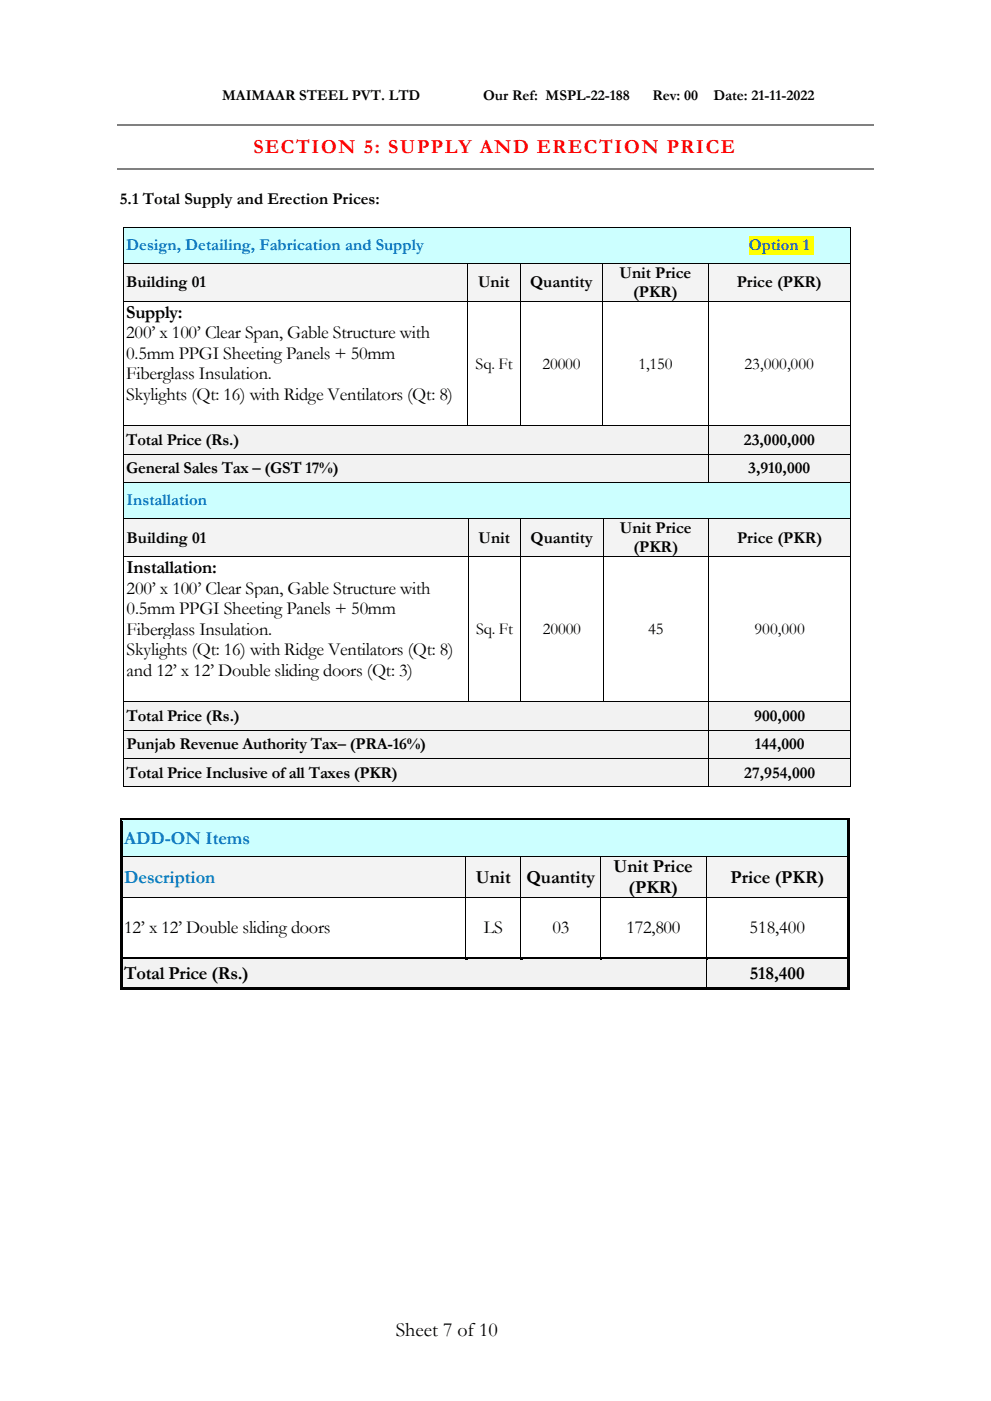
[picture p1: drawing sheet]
<svg xmlns="http://www.w3.org/2000/svg" width="210mm" height="297mm" viewBox="0 0 210 297" stroke-linecap="round" stroke-linejoin="round" font-family="sans-serif">
<defs><g id="words">
<text font-size="4.2" fill="#f00" x="53.7" y="32.4">SECTION 5: SUPPLY AND ERECTION PRICE</text>
<text font-size="4.2" x="83.9" y="283.2">Sheet 7 of10</text>
<g font-size="3.9">
<text x="26.8" y="67.3">Supply:</text>
<text x="26.8" y="71.7">200’ x 100’ Clear Span, Gable Structure with</text>
<text x="26.8" y="76">0.5mm PPGI Sheeting Panels + 50mm</text>
<text x="26.8" y="80.4">Fiberglass Insulation.</text>
<text x="26.8" y="84.8">Skylights (Qt: 16) with Ridge Ventilators (Qt: 8)</text>
<text x="26.8" y="121.4">Installation:</text>
<text x="26.8" y="125.8">200’ x 100’ Clear Span, Gable Structure with</text>
<text x="26.8" y="130.2">0.5mm PPGI Sheeting Panels + 50mm</text>
<text x="26.8" y="134.6">Fiberglass Insulation.</text>
<text x="26.8" y="138.9">Skylights (Qt: 16) with Ridge Ventilators (Qt: 8)</text>
<text x="26.8" y="143.3">and 12’ x 12’ Double sliding doors (Qt: 3)</text>
<text x="130" y="184.9">Unit Price</text>
<text x="100.9" y="187.1">Unit</text>
<text x="111.6" y="187.1">Quantity</text>
<text x="133.2" y="189.3">(PKR)</text>
<text x="154.8" y="187.1">Price (PKR)</text>
<text x="26.3" y="197.8">12’ x 12’ Double sliding doors</text>
<text x="102.5" y="197.8">LS</text>
<text x="117.1" y="197.8">03</text>
<text x="132.8" y="197.8">172,800</text>
<text x="158.9" y="197.8">518,400</text>
<text x="26.3" y="207.4">Total Price (Rs.)</text>
<text x="158.9" y="207.4">518,400</text>
</g>
<g font-size="3.9" fill="#0070c0">
<text x="26.3" y="178.9">ADD-ON Items</text>
<text x="26.3" y="187.1">Description</text>
</g>
<g font-size="3.5">
<text x="25.4" y="43.1">5.1 Total Supply and Erection Prices:</text>
<text x="131.3" y="58.9">Unit Price</text>
<text x="26.8" y="60.9">Building 01</text>
<text x="101.3" y="60.9">Unit</text>
<text x="112.4" y="60.9">Quantity</text>
<text x="134.2" y="62.9">(PKR)</text>
<text x="156.2" y="60.9">Price (PKR)</text>
<text x="100.8" y="78.1">Sq. Ft</text>
<text x="115" y="78.1">20000</text>
<text x="135.4" y="78.1">1,150</text>
<text x="157.8" y="78.1">23,000,000</text>
<text x="26.8" y="94.3">Total Price (Rs.)</text>
<text x="157.7" y="94.3">23,000,000</text>
<text x="26.8" y="100.3">General Sales Tax – (GST 17%)</text>
<text x="158.6" y="100.3">3,910,000</text>
<text x="131.4" y="113">Unit Price</text>
<text x="26.8" y="115">Building 01</text>
<text x="101.4" y="115">Unit</text>
<text x="112.5" y="115">Quantity</text>
<text x="134.3" y="117">(PKR)</text>
<text x="156.2" y="115">Price (PKR)</text>
<text x="100.9" y="134.4">Sq. Ft</text>
<text x="115.1" y="134.4">20000</text>
<text x="137.4" y="134.4">45</text>
<text x="159.9" y="134.4">900,000</text>
<text x="26.8" y="152.8">Total Price (Rs.)</text>
<text x="159.9" y="152.8">900,000</text>
<text x="26.8" y="158.8">Punjab Revenue Authority Tax– (PRA-16%)</text>
<text x="160" y="158.8">144,000</text>
<text x="26.8" y="164.8">Total Price Inclusive of all Taxes (PKR)</text>
<text x="157.8" y="164.8">27,954,000</text>
</g>
<g font-size="3.5" fill="#0070c0">
<text x="26.8" y="53">Design, Detailing, Fabrication and Supply</text>
<text x="158.7" y="53">Option 1</text>
<text x="26.8" y="107.1">Installation</text>
</g>
<g font-size="3.2">
<text x="47.1" y="21.3">MAIMAAR STEEL PVT. LTD</text>
<text x="102.4" y="21.3">Our Ref: MSPL-22-188</text>
<text x="138.3" y="21.3">Rev: 00</text>
<text x="151.2" y="21.3">Date: 21-11-2022</text>
</g>
</g></defs>
<path d="M24.9 26.5h160.3M24.9 35.7h160.3" fill="none" stroke="#808080" stroke-width=".25"/>
<g fill="#cff">
<path d="M26.2 48.2h154v7.5h-154z" fill-rule="evenodd"/>
<path d="M26.8 50h152.9v3.9h-152.9z" fill-rule="evenodd"/>
</g>
<path d="M158.7 50h13.8v3.9h-13.8z" fill-rule="evenodd" fill="#ff0"/>
<g fill="#000">
<path d="M26 48.1h.2v.1h-.2z" fill-rule="evenodd"/>
<path d="M26 48.1h.2v.1h-.2z" fill-rule="evenodd"/>
<path d="M180.2 48.1h.2v.1h-.2z" fill-rule="evenodd"/>
<path d="M180.2 48.1h.2v.1h-.2z" fill-rule="evenodd"/>
</g>
<path d="M26.1 48.2v7.5M26.2 48.1h154M180.3 48.2v7.5" fill="none" stroke="#000" stroke-width=".21"/>
<g fill="#f3f3f3">
<path d="M26.2 55.8h72.9v8h-72.9z" fill-rule="evenodd"/>
<path d="M26.8 57.8h71.7v4h-71.7z" fill-rule="evenodd"/>
<path d="M99.2 55.8h11v8h-11z" fill-rule="evenodd"/>
<path d="M99.8 57.8h9.9v4h-9.9z" fill-rule="evenodd"/>
<path d="M110.4 55.8h17.3v8h-17.3z" fill-rule="evenodd"/>
<path d="M110.9 57.8h16.2v4h-16.2z" fill-rule="evenodd"/>
<path d="M127.8 55.8h22.3v8h-22.3z" fill-rule="evenodd"/>
<path d="M128.4 55.8h21.1v4h-21.1z" fill-rule="evenodd"/>
<path d="M128.4 59.8h21.1v4h-21.1z" fill-rule="evenodd"/>
<path d="M150.2 55.8h30v8h-30z" fill-rule="evenodd"/>
<path d="M150.8 57.8h28.9v4h-28.9z" fill-rule="evenodd"/>
</g>
<g fill="#000">
<path d="M26 55.7h.2v.1h-.2z" fill-rule="evenodd"/>
<path d="M99.1 55.7h.1v.1h-.1z" fill-rule="evenodd"/>
<path d="M110.2 55.7h.2v.1h-.2z" fill-rule="evenodd"/>
<path d="M127.7 55.7h.1v.1h-.1z" fill-rule="evenodd"/>
<path d="M150.1 55.7h.1v.1h-.1z" fill-rule="evenodd"/>
<path d="M180.2 55.7h.2v.1h-.2z" fill-rule="evenodd"/>
<path d="M26 63.8h.2v.2h-.2z" fill-rule="evenodd"/>
<path d="M99.1 63.8h.1v.2h-.1z" fill-rule="evenodd"/>
<path d="M110.2 63.8h.2v.2h-.2z" fill-rule="evenodd"/>
<path d="M127.7 63.8h.1v.2h-.1z" fill-rule="evenodd"/>
<path d="M150.1 63.8h.1v.2h-.1z" fill-rule="evenodd"/>
<path d="M180.2 63.8h.2v.2h-.2z" fill-rule="evenodd"/>
</g>
<g fill="none" stroke="#000" stroke-width=".21">
<path d="M26.1 55.8v8M26.2 55.8h72.9M99.2 55.8v8M99.2 55.8h11M110.3 55.8v8M110.4 55.8h17.3M127.7 55.8v8M127.8 55.8h22.3M150.1 55.8v8M150.2 55.8h30M180.3 55.8v8M26.1 64v26.2"/>
<path d="M26.2 63.9h72.9M99.2 64v26.2M99.2 63.9h11M110.3 64v26.2M110.4 63.9h17.3M127.7 64v26.2M127.8 63.9h22.3M150.1 64v26.2M150.2 63.9h30M180.3 64v26.2"/>
</g>
<g fill="#f2f2f2">
<path d="M26.2 90.3h123.9v5.9h-123.9z" fill-rule="evenodd"/>
<path d="M26.8 91.3h122.7v4h-122.7z" fill-rule="evenodd"/>
<path d="M150.2 90.3h30v5.9h-30z" fill-rule="evenodd"/>
<path d="M150.8 91.3h28.9v4h-28.9z" fill-rule="evenodd"/>
</g>
<g fill="#000">
<path d="M26 90.2h.2v.1h-.2z" fill-rule="evenodd"/>
<path d="M99.1 90.2h.1v.1h-.1z" fill-rule="evenodd"/>
<path d="M110.2 90.2h.2v.1h-.2z" fill-rule="evenodd"/>
<path d="M127.7 90.2h.1v.1h-.1z" fill-rule="evenodd"/>
<path d="M150.1 90.2h.1v.1h-.1z" fill-rule="evenodd"/>
<path d="M180.2 90.2h.2v.1h-.2z" fill-rule="evenodd"/>
</g>
<path d="M26.1 90.3v5.9M26.2 90.3h72.9M99.2 90.3h11M110.4 90.3h17.3M127.8 90.3h22.3M150.1 90.3v5.9M150.2 90.3h30M180.3 90.3v5.9" fill="none" stroke="#000" stroke-width=".21"/>
<g fill="#f2f2f2">
<path d="M26.2 96.4h123.9v5.8h-123.9z" fill-rule="evenodd"/>
<path d="M26.8 97.3h122.7v3.9h-122.7z" fill-rule="evenodd"/>
<path d="M150.2 96.4h30v5.8h-30z" fill-rule="evenodd"/>
<path d="M150.8 97.3h28.9v3.9h-28.9z" fill-rule="evenodd"/>
</g>
<g fill="#000">
<path d="M26 96.2h.2v.1h-.2z" fill-rule="evenodd"/>
<path d="M150.1 96.2h.1v.1h-.1z" fill-rule="evenodd"/>
<path d="M180.2 96.2h.2v.1h-.2z" fill-rule="evenodd"/>
</g>
<path d="M26.1 96.3v5.9M26.2 96.2h123.9M150.1 96.3v5.9M150.2 96.2h30M180.3 96.3v5.9" fill="none" stroke="#000" stroke-width=".21"/>
<g fill="#cff">
<path d="M26.2 102.3h154v64.3h-154z" fill-rule="evenodd"/>
<path d="M26.2 102.3h154.1v7.5h-154.1z" fill-rule="evenodd"/>
<path d="M26.8 104.1h152.9v4h-152.9z" fill-rule="evenodd"/>
</g>
<g fill="#f3f3f3">
<path d="M26.2 110h73v7.9h-73z" fill-rule="evenodd"/>
<path d="M26.8 112h71.8v3.9h-71.8z" fill-rule="evenodd"/>
<path d="M99.3 110h11v7.9h-11z" fill-rule="evenodd"/>
<path d="M99.9 112h9.9v3.9h-9.9z" fill-rule="evenodd"/>
<path d="M110.5 110h17.2v7.9h-17.2z" fill-rule="evenodd"/>
<path d="M111 112h16.2v3.9h-16.2z" fill-rule="evenodd"/>
<path d="M127.9 110h22.2v7.9h-22.2z" fill-rule="evenodd"/>
<path d="M128.5 110h21.1v3.9h-21.1z" fill-rule="evenodd"/>
<path d="M128.5 113.9h21.1v4h-21.1z" fill-rule="evenodd"/>
<path d="M150.3 110h30v7.9h-30z" fill-rule="evenodd"/>
<path d="M150.9 112h28.8v3.9h-28.8z" fill-rule="evenodd"/>
</g>
<path d="M26.2 109.9h73M99.2 110v7.9M99.3 109.9h11M110.4 110v7.9M110.5 109.9h17.2M127.8 110v7.9M127.9 109.9h22.2M150.2 110v7.9M150.3 109.9h30" fill="none" stroke="#000" stroke-width=".21"/>
<g fill="#000">
<path d="M99.2 109.8h.1v.2h-.1z" fill-rule="evenodd"/>
<path d="M110.3 109.8h.2v.2h-.2z" fill-rule="evenodd"/>
<path d="M127.7 109.8h.2v.2h-.2z" fill-rule="evenodd"/>
<path d="M150.1 109.8h.2v.2h-.2z" fill-rule="evenodd"/>
</g>
<g fill="#fff">
<path d="M26.2 118.1h73v30.5h-73z" fill-rule="evenodd"/>
<path d="M26.8 118.1h71.8v4.3h-71.8z" fill-rule="evenodd"/>
<path d="M26.8 122.4h71.8v4.4h-71.8z" fill-rule="evenodd"/>
<path d="M26.8 126.8h71.8v4.4h-71.8z" fill-rule="evenodd"/>
<path d="M26.8 131.2h71.8v4.4h-71.8z" fill-rule="evenodd"/>
<path d="M26.8 135.6h71.8v4.3h-71.8z" fill-rule="evenodd"/>
<path d="M26.8 139.9h71.8v4.4h-71.8z" fill-rule="evenodd"/>
<path d="M26.8 144.3h71.8v4.3h-71.8z" fill-rule="evenodd"/>
<path d="M99.3 118.1h11v30.5h-11z" fill-rule="evenodd"/>
<path d="M99.9 131.4h9.9v4h-9.9z" fill-rule="evenodd"/>
<path d="M110.5 118.1h17.2v30.5h-17.2z" fill-rule="evenodd"/>
<path d="M111 131.4h16.2v4h-16.2z" fill-rule="evenodd"/>
<path d="M127.9 118.1h22.2v30.5h-22.2z" fill-rule="evenodd"/>
<path d="M128.5 131.4h21.1v4h-21.1z" fill-rule="evenodd"/>
<path d="M150.3 118.1h30v30.5h-30z" fill-rule="evenodd"/>
<path d="M150.9 131.4h28.8v4h-28.8z" fill-rule="evenodd"/>
</g>
<path d="M26.2 118h73M99.2 118.1v30.5M99.3 118h11M110.4 118.1v30.5M110.5 118h17.2M127.8 118.1v30.5M127.9 118h22.2M150.2 118.1v30.5M150.3 118h30" fill="none" stroke="#000" stroke-width=".21"/>
<g fill="#000">
<path d="M99.2 117.9h.1v.2h-.1z" fill-rule="evenodd"/>
<path d="M110.3 117.9h.2v.2h-.2z" fill-rule="evenodd"/>
<path d="M127.7 117.9h.2v.2h-.2z" fill-rule="evenodd"/>
<path d="M150.1 117.9h.2v.2h-.2z" fill-rule="evenodd"/>
</g>
<g fill="#f2f2f2">
<path d="M26.2 148.8h123.9v5.9h-123.9z" fill-rule="evenodd"/>
<path d="M26.8 149.8h122.8v3.9h-122.8z" fill-rule="evenodd"/>
<path d="M150.3 148.8h30v5.9h-30z" fill-rule="evenodd"/>
<path d="M150.9 149.8h28.8v3.9h-28.8z" fill-rule="evenodd"/>
</g>
<path d="M26.2 148.7h73M99.3 148.7h11M110.5 148.7h17.2M127.9 148.7h22.2M150.2 148.8v5.9M150.3 148.7h30" fill="none" stroke="#000" stroke-width=".21"/>
<g fill="#000">
<path d="M99.2 148.6h.1v.2h-.1z" fill-rule="evenodd"/>
<path d="M110.3 148.6h.2v.2h-.2z" fill-rule="evenodd"/>
<path d="M127.7 148.6h.2v.2h-.2z" fill-rule="evenodd"/>
<path d="M150.1 148.6h.2v.2h-.2z" fill-rule="evenodd"/>
</g>
<g fill="#f2f2f2">
<path d="M26.2 154.8h123.9v5.9h-123.9z" fill-rule="evenodd"/>
<path d="M26.8 155.8h122.8v3.9h-122.8z" fill-rule="evenodd"/>
<path d="M150.3 154.8h30v5.9h-30z" fill-rule="evenodd"/>
<path d="M150.9 155.8h28.8v3.9h-28.8z" fill-rule="evenodd"/>
</g>
<path d="M26.2 154.7h123.9M150.2 154.8v5.9M150.3 154.7h30" fill="none" stroke="#000" stroke-width=".21"/>
<path d="M150.1 154.7h.2v.1h-.2z" fill-rule="evenodd" fill="#000"/>
<g fill="#f2f2f2">
<path d="M26.2 160.8h123.9v5.8h-123.9z" fill-rule="evenodd"/>
<path d="M26.8 161.8h122.8v3.9h-122.8z" fill-rule="evenodd"/>
<path d="M150.3 160.8h30v5.8h-30z" fill-rule="evenodd"/>
<path d="M150.9 161.8h28.8v3.9h-28.8z" fill-rule="evenodd"/>
</g>
<path d="M26.1 102.3v64.3M26.2 102.3h123.9M150.2 102.3h30M180.3 102.3v64.3M26.2 160.8h123.9M26.2 166.7h154M150.2 160.8v5.8M150.3 160.8h30" fill="none" stroke="#000" stroke-width=".21"/>
<g fill="#000">
<path d="M26 102.2h.2v.1h-.2z" fill-rule="evenodd"/>
<path d="M150.1 102.2h.1v.1h-.1z" fill-rule="evenodd"/>
<path d="M180.2 102.2h.2v.1h-.2z" fill-rule="evenodd"/>
<path d="M26 166.6h.2v.2h-.2z" fill-rule="evenodd"/>
<path d="M26 166.6h.2v.2h-.2z" fill-rule="evenodd"/>
<path d="M150.1 160.7h.2v.1h-.2z" fill-rule="evenodd"/>
<path d="M180.2 166.6h.2v.2h-.2z" fill-rule="evenodd"/>
<path d="M180.2 166.6h.2v.2h-.2z" fill-rule="evenodd"/>
</g>
<g fill="#cff">
<path d="M26 174h153.6v7.4h-153.6z" fill-rule="evenodd"/>
<path d="M26.3 175.5h152.9v4.4h-152.9z" fill-rule="evenodd"/>
</g>
<g fill="#000">
<path d="M25.4 173.5h.5v.5h-.5z" fill-rule="evenodd"/>
<path d="M25.4 173.5h.5v.5h-.5z" fill-rule="evenodd"/>
<path d="M25.9 173.5h153.7v.5h-153.7z" fill-rule="evenodd"/>
<path d="M179.6 173.5h.5v.5h-.5z" fill-rule="evenodd"/>
<path d="M179.6 173.5h.5v.5h-.5z" fill-rule="evenodd"/>
<path d="M25.4 174h.5v7.4h-.5z" fill-rule="evenodd"/>
<path d="M179.6 174h.5v7.4h-.5z" fill-rule="evenodd"/>
</g>
<path d="M25.9 174h153.7" fill="none" stroke="#cff" stroke-width=".21"/>
<g fill="#f3f3f3">
<path d="M26 181.5h72.7v8.8h-72.7z" fill-rule="evenodd"/>
<path d="M26.3 183.7h71.8v4.4h-71.8z" fill-rule="evenodd"/>
<path d="M98.7 181.5h11.7v8.8h-11.7z" fill-rule="evenodd"/>
<path d="M99.3 183.7h10.5v4.4h-10.5z" fill-rule="evenodd"/>
<path d="M110.5 181.5h16.7v8.8h-16.7z" fill-rule="evenodd"/>
<path d="M111.1 183.7h15.5v4.4h-15.5z" fill-rule="evenodd"/>
<path d="M127.3 181.5h22.3v8.8h-22.3z" fill-rule="evenodd"/>
<path d="M127.9 181.5h21.1v4.4h-21.1z" fill-rule="evenodd"/>
<path d="M127.9 185.9h21.1v4.4h-21.1z" fill-rule="evenodd"/>
<path d="M149.7 181.5h29.9v8.8h-29.9z" fill-rule="evenodd"/>
<path d="M150.3 183.7h28.9v4.4h-28.9z" fill-rule="evenodd"/>
</g>
<g fill="#000">
<path d="M25.4 181.4l.5 .1z" fill-rule="evenodd"/>
<path d="M25.4 181.5h.5v8.8h-.5z" fill-rule="evenodd"/>
<path d="M25.4 190.3l.5 .1z" fill-rule="evenodd"/>
<path d="M98.7 181.4v.1z" fill-rule="evenodd"/>
<path d="M98.7 190.3v.1z" fill-rule="evenodd"/>
<path d="M110.4 181.4l.1 .1z" fill-rule="evenodd"/>
<path d="M110.4 190.3l.1 .1z" fill-rule="evenodd"/>
<path d="M127.2 181.4l.1 .1z" fill-rule="evenodd"/>
<path d="M127.2 190.3l.1 .1z" fill-rule="evenodd"/>
<path d="M149.6 181.4l.1 .1z" fill-rule="evenodd"/>
<path d="M149.6 190.3l.1 .1z" fill-rule="evenodd"/>
<path d="M179.6 181.4l.5 .1z" fill-rule="evenodd"/>
<path d="M179.6 181.5h.5v8.8h-.5z" fill-rule="evenodd"/>
<path d="M179.6 190.3l.5 .1z" fill-rule="evenodd"/>
<path d="M25.4 190.4h.5v12.4h-.5z" fill-rule="evenodd"/>
<path d="M179.6 190.4h.5v12.4h-.5z" fill-rule="evenodd"/>
</g>
<g fill="none" stroke="#000" stroke-width=".21">
<path d="M25.9 181.5h72.8M25.9 190.3h72.8M98.7 181.5v8.8h11.7M98.7 190.4v12.4M98.7 181.5h11.7M110.4 181.5v8.8M110.4 190.4v12.4M110.5 181.5h16.7M110.5 190.3h16.7M127.3 181.5v8.8M127.3 190.4v12.4M127.3 181.5h22.3"/>
<path d="M127.3 190.3h22.3M149.7 181.5v8.8h29.9M149.7 190.4v12.4M149.7 181.5h29.9"/>
</g>
<g fill="#f2f2f2">
<path d="M26 203.4h123.6v5.8h-123.6z" fill-rule="evenodd"/>
<path d="M26.3 204.1h122.7v4.4h-122.7z" fill-rule="evenodd"/>
<path d="M149.7 203.4h29.9v5.8h-29.9z" fill-rule="evenodd"/>
<path d="M150.3 204.1h28.9v4.4h-28.9z" fill-rule="evenodd"/>
</g>
<g fill="#000">
<path d="M25.4 202.8h.5v.6h-.5z" fill-rule="evenodd"/>
<path d="M25.9 202.8h72.8v.6h-72.8z" fill-rule="evenodd"/>
</g>
<path d="M25.9 203.4h72.8" fill="none" stroke="#f2f2f2" stroke-width=".21"/>
<path d="M98.7 203.4h.5z" fill-rule="evenodd" fill="#f2f2f2"/>
<g fill="#000">
<path d="M98.7 202.8h.5v.6h-.5z" fill-rule="evenodd"/>
<path d="M99.2 202.8h11.2v.6h-11.2z" fill-rule="evenodd"/>
</g>
<path d="M99.2 203.4h11.2" fill="none" stroke="#f2f2f2" stroke-width=".21"/>
<path d="M110.4 203.4h.5z" fill-rule="evenodd" fill="#f2f2f2"/>
<g fill="#000">
<path d="M110.4 202.8h.5v.6h-.5z" fill-rule="evenodd"/>
<path d="M110.9 202.8h16.3v.6h-16.3z" fill-rule="evenodd"/>
</g>
<path d="M110.9 203.4h16.3" fill="none" stroke="#f2f2f2" stroke-width=".21"/>
<path d="M127.2 203.4h.5z" fill-rule="evenodd" fill="#f2f2f2"/>
<g fill="#000">
<path d="M127.2 202.8h.5v.6h-.5z" fill-rule="evenodd"/>
<path d="M127.7 202.8h21.9v.6h-21.9z" fill-rule="evenodd"/>
</g>
<path d="M127.7 203.4h21.9" fill="none" stroke="#f2f2f2" stroke-width=".21"/>
<path d="M149.7 203.4h.4z" fill-rule="evenodd" fill="#f2f2f2"/>
<g fill="#000">
<path d="M25.4 203.4h.5v5.8h-.5z" fill-rule="evenodd"/>
<path d="M25.4 209.2h.5v.5h-.5z" fill-rule="evenodd"/>
<path d="M25.4 209.2h.5v.5h-.5z" fill-rule="evenodd"/>
<path d="M25.9 209.2h123.7v.5h-123.7z" fill-rule="evenodd"/>
<path d="M149.6 202.8h.5v.6h-.5z" fill-rule="evenodd"/>
<path d="M149.6 209.2h.5v.5h-.5z" fill-rule="evenodd"/>
<path d="M150.1 202.8h29.5v.6h-29.5z" fill-rule="evenodd"/>
<path d="M150.1 209.2h29.5v.5h-29.5z" fill-rule="evenodd"/>
<path d="M179.6 202.8h.5v.6h-.5z" fill-rule="evenodd"/>
<path d="M179.6 203.4h.5v5.8h-.5z" fill-rule="evenodd"/>
<path d="M179.6 209.2h.5v.5h-.5z" fill-rule="evenodd"/>
<path d="M179.6 209.2h.5v.5h-.5z" fill-rule="evenodd"/>
</g>
<path d="M150.1 203.4h29.5" fill="none" stroke="#f2f2f2" stroke-width=".21"/>
<path d="M149.7 203.4v5.8" fill="none" stroke="#000" stroke-width=".21"/>
<use href="#words"/>
</svg>
